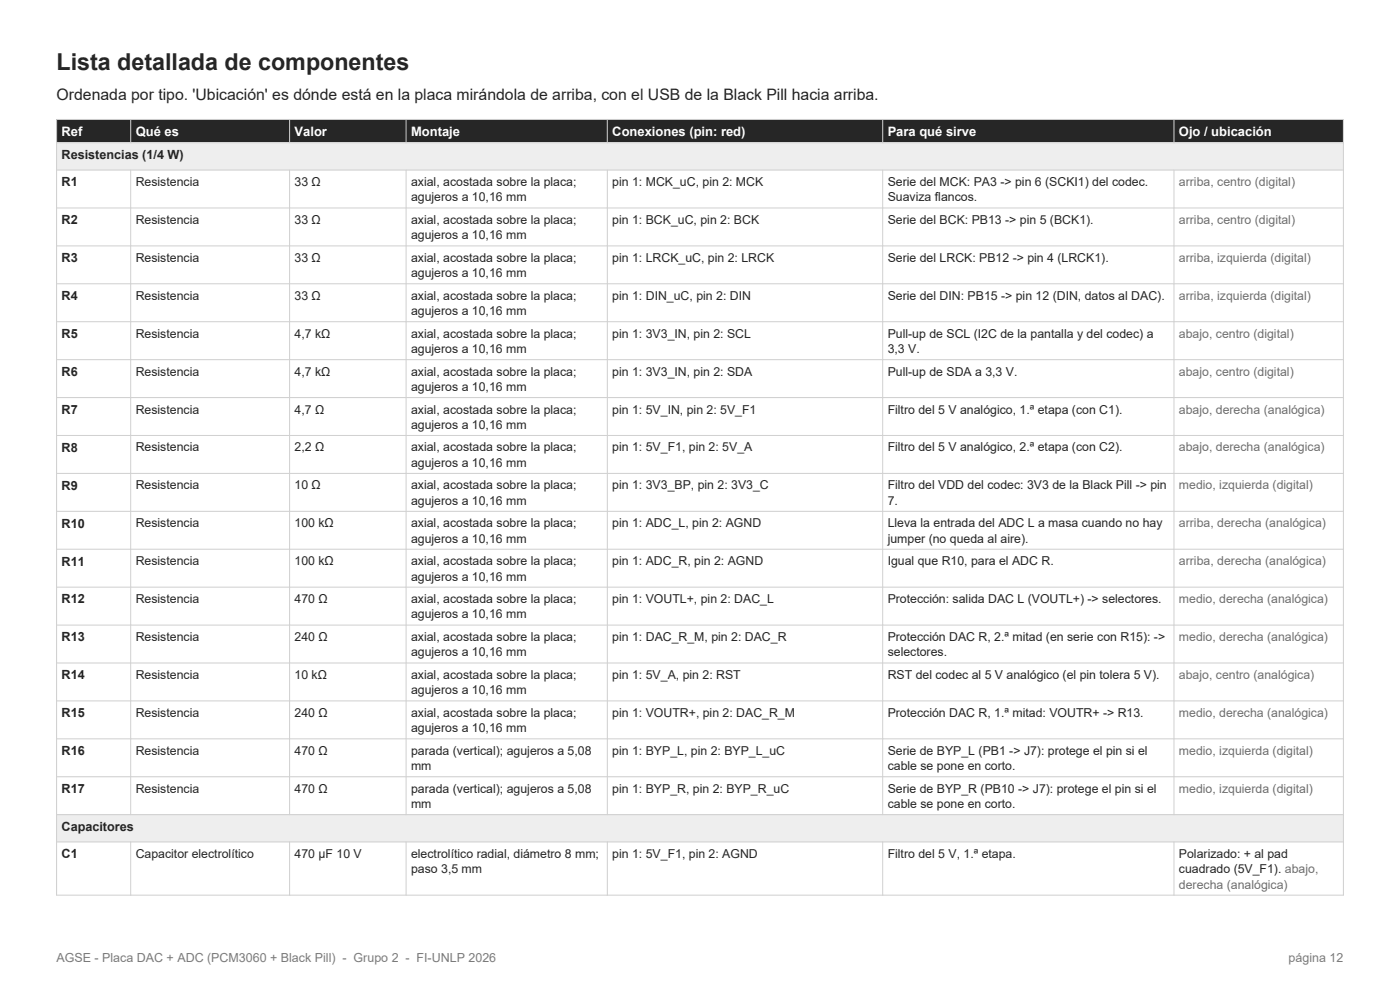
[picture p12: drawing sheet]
<svg xmlns="http://www.w3.org/2000/svg" width="297mm" height="210mm" viewBox="0 0 297 210" stroke-linecap="round" stroke-linejoin="round" font-family="sans-serif">
<defs><g id="words">
<text font-size="4.9" fill="#232630" x="12" y="14.9">Lista detallada de componentes</text>
<text font-size="3.4" fill="#232630" x="12" y="21.1">Ordenada por tipo. 'Ubicación' es dónde está en la placa mirándola de arriba, con el USB de la Black Pill hacia arriba.</text>
<g font-size="2.8" fill="#fff">
<text x="13.1" y="28.9">Ref</text>
<text x="28.8" y="28.9">Qué es</text>
<text x="62.5" y="28.9">Valor</text>
<text x="87.2" y="28.9">Montaje</text>
<text x="129.9" y="28.9">Conexiones (pin: red)</text>
<text x="188.3" y="28.9">Para qué sirve</text>
<text x="250.1" y="28.9">Ojo / ubicación</text>
</g>
<g font-size="2.7" fill="#232630">
<text x="13.1" y="33.7">Resistencias (1/4 W)</text>
<text x="13.1" y="39.5">R1</text>
<text x="13.1" y="47.6">R2</text>
<text x="13.1" y="55.6">R3</text>
<text x="13.1" y="63.7">R4</text>
<text x="13.1" y="71.7">R5</text>
<text x="13.1" y="79.7">R6</text>
<text x="13.1" y="87.8">R7</text>
<text x="13.1" y="95.8">R8</text>
<text x="13.1" y="103.9">R9</text>
<text x="13.1" y="111.9">R10</text>
<text x="13.1" y="120">R11</text>
<text x="13.1" y="128">R12</text>
<text x="13.1" y="136">R13</text>
<text x="13.1" y="144.1">R14</text>
<text x="13.1" y="152.1">R15</text>
<text x="13.1" y="160.2">R16</text>
<text x="13.1" y="168.2">R17</text>
<text x="13.1" y="176.3">Capacitores</text>
<text x="13.1" y="182.1">C1</text>
</g>
<g font-size="2.6" fill="#232630">
<text x="28.8" y="39.5">Resistencia</text>
<text x="62.5" y="39.5">33 Ω</text>
<text x="87.2" y="39.5">axial, acostada sobre la placa;</text>
<text x="129.9" y="39.5">pin 1: MCK_uC, pin 2: MCK</text>
<text x="188.3" y="39.5">Serie del MCK: PA3 -&gt; pin 6 (SCKI1) del codec.</text>
<text x="28.8" y="47.5">Resistencia</text>
<text x="62.5" y="47.5">33 Ω</text>
<text x="87.2" y="42.7">agujeros a 10,16 mm</text>
<text x="87.2" y="47.5">axial, acostada sobre la placa;</text>
<text x="129.9" y="47.5">pin 1: BCK_uC, pin 2: BCK</text>
<text x="188.3" y="42.7">Suaviza flancos.</text>
<text x="188.3" y="47.5">Serie del BCK: PB13 -&gt; pin 5 (BCK1).</text>
<text x="87.2" y="50.7">agujeros a 10,16 mm</text>
<text x="28.8" y="55.5">Resistencia</text>
<text x="62.5" y="55.5">33 Ω</text>
<text x="87.2" y="55.5">axial, acostada sobre la placa;</text>
<text x="87.2" y="58.8">agujeros a 10,16 mm</text>
<text x="129.9" y="55.5">pin 1: LRCK_uC, pin 2: LRCK</text>
<text x="188.3" y="55.5">Serie del LRCK: PB12 -&gt; pin 4 (LRCK1).</text>
<text x="28.8" y="63.6">Resistencia</text>
<text x="62.5" y="63.6">33 Ω</text>
<text x="87.2" y="63.6">axial, acostada sobre la placa;</text>
<text x="129.9" y="63.6">pin 1: DIN_uC, pin 2: DIN</text>
<text x="188.3" y="63.6">Serie del DIN: PB15 -&gt; pin 12 (DIN, datos al DAC).</text>
<text x="28.8" y="71.6">Resistencia</text>
<text x="62.5" y="71.6">4,7 kΩ</text>
<text x="87.2" y="66.8">agujeros a 10,16 mm</text>
<text x="87.2" y="71.6">axial, acostada sobre la placa;</text>
<text x="129.9" y="71.6">pin 1: 3V3_IN, pin 2: SCL</text>
<text x="188.3" y="71.6">Pull-up de SCL (I2C de la pantalla y del codec) a</text>
<text x="87.2" y="74.9">agujeros a 10,16 mm</text>
<text x="188.3" y="74.9">3,3 V.</text>
<text x="28.8" y="79.7">Resistencia</text>
<text x="62.5" y="79.7">4,7 kΩ</text>
<text x="87.2" y="79.7">axial, acostada sobre la placa;</text>
<text x="87.2" y="82.9">agujeros a 10,16 mm</text>
<text x="129.9" y="79.7">pin 1: 3V3_IN, pin 2: SDA</text>
<text x="188.3" y="79.7">Pull-up de SDA a 3,3 V.</text>
<text x="28.8" y="87.7">Resistencia</text>
<text x="62.5" y="87.7">4,7 Ω</text>
<text x="87.2" y="87.7">axial, acostada sobre la placa;</text>
<text x="129.9" y="87.7">pin 1: 5V_IN, pin 2: 5V_F1</text>
<text x="188.3" y="87.7">Filtro del 5 V analógico, 1.ª etapa (con C1).</text>
<text x="28.8" y="95.8">Resistencia</text>
<text x="62.5" y="95.8">2,2 Ω</text>
<text x="87.2" y="91">agujeros a 10,16 mm</text>
<text x="87.2" y="95.8">axial, acostada sobre la placa;</text>
<text x="129.9" y="95.8">pin 1: 5V_F1, pin 2: 5V_A</text>
<text x="188.3" y="95.8">Filtro del 5 V analógico, 2.ª etapa (con C2).</text>
<text x="87.2" y="99">agujeros a 10,16 mm</text>
<text x="28.8" y="103.8">Resistencia</text>
<text x="62.5" y="103.8">10 Ω</text>
<text x="87.2" y="103.8">axial, acostada sobre la placa;</text>
<text x="87.2" y="107.1">agujeros a 10,16 mm</text>
<text x="129.9" y="103.8">pin 1: 3V3_BP, pin 2: 3V3_C</text>
<text x="188.3" y="103.8">Filtro del VDD del codec: 3V3 de la Black Pill -&gt; pin</text>
<text x="188.3" y="107.1">7.</text>
<text x="28.8" y="111.8">Resistencia</text>
<text x="62.5" y="111.8">100 kΩ</text>
<text x="87.2" y="111.8">axial, acostada sobre la placa;</text>
<text x="129.9" y="111.8">pin 1: ADC_L, pin 2: AGND</text>
<text x="188.3" y="111.8">Lleva la entrada del ADC L a masa cuando no hay</text>
<text x="28.8" y="119.9">Resistencia</text>
<text x="62.5" y="119.9">100 kΩ</text>
<text x="87.2" y="115.1">agujeros a 10,16 mm</text>
<text x="87.2" y="119.9">axial, acostada sobre la placa;</text>
<text x="129.9" y="119.9">pin 1: ADC_R, pin 2: AGND</text>
<text x="188.3" y="115.1">jumper (no queda al aire).</text>
<text x="188.3" y="119.9">Igual que R10, para el ADC R.</text>
<text x="87.2" y="123.1">agujeros a 10,16 mm</text>
<text x="28.8" y="127.9">Resistencia</text>
<text x="62.5" y="127.9">470 Ω</text>
<text x="87.2" y="127.9">axial, acostada sobre la placa;</text>
<text x="87.2" y="131.2">agujeros a 10,16 mm</text>
<text x="129.9" y="127.9">pin 1: VOUTL+, pin 2: DAC_L</text>
<text x="188.3" y="127.9">Protección: salida DAC L (VOUTL+) -&gt; selectores.</text>
<text x="28.8" y="136">Resistencia</text>
<text x="62.5" y="136">240 Ω</text>
<text x="87.2" y="136">axial, acostada sobre la placa;</text>
<text x="129.9" y="136">pin 1: DAC_R_M, pin 2: DAC_R</text>
<text x="188.3" y="136">Protección DAC R, 2.ª mitad (en serie con R15): -&gt;</text>
<text x="87.2" y="139.2">agujeros a 10,16 mm</text>
<text x="188.3" y="139.2">selectores.</text>
<text x="28.8" y="144">Resistencia</text>
<text x="62.5" y="144">10 kΩ</text>
<text x="87.2" y="144">axial, acostada sobre la placa;</text>
<text x="87.2" y="147.3">agujeros a 10,16 mm</text>
<text x="129.9" y="144">pin 1: 5V_A, pin 2: RST</text>
<text x="188.3" y="144">RST del codec al 5 V analógico (el pin tolera 5 V).</text>
<text x="28.8" y="152.1">Resistencia</text>
<text x="62.5" y="152.1">240 Ω</text>
<text x="87.2" y="152.1">axial, acostada sobre la placa;</text>
<text x="87.2" y="155.3">agujeros a 10,16 mm</text>
<text x="129.9" y="152.1">pin 1: VOUTR+, pin 2: DAC_R_M</text>
<text x="188.3" y="152.1">Protección DAC R, 1.ª mitad: VOUTR+ -&gt; R13.</text>
<text x="28.8" y="160.1">Resistencia</text>
<text x="62.5" y="160.1">470 Ω</text>
<text x="87.2" y="160.1">parada (vertical); agujeros a 5,08</text>
<text x="129.9" y="160.1">pin 1: BYP_L, pin 2: BYP_L_uC</text>
<text x="188.3" y="160.1">Serie de BYP_L (PB1 -&gt; J7): protege el pin si el</text>
<text x="87.2" y="163.4">mm</text>
<text x="188.3" y="163.4">cable se pone en corto.</text>
<text x="28.8" y="168.2">Resistencia</text>
<text x="62.5" y="168.2">470 Ω</text>
<text x="87.2" y="168.2">parada (vertical); agujeros a 5,08</text>
<text x="87.2" y="171.4">mm</text>
<text x="129.9" y="168.2">pin 1: BYP_R, pin 2: BYP_R_uC</text>
<text x="188.3" y="168.2">Serie de BYP_R (PB10 -&gt; J7): protege el pin si el</text>
<text x="188.3" y="171.4">cable se pone en corto.</text>
<text x="28.8" y="182">Capacitor electrolítico</text>
<text x="62.5" y="182">470 µF 10 V</text>
<text x="87.2" y="182">electrolítico radial, diámetro 8 mm;</text>
<text x="87.2" y="185.2">paso 3,5 mm</text>
<text x="129.9" y="182">pin 1: 5V_F1, pin 2: AGND</text>
<text x="188.3" y="182">Filtro del 5 V, 1.ª etapa.</text>
<text x="250.1" y="182">Polarizado: + al pad</text>
<text x="250.1" y="185.2">cuadrado (5V_F1). abajo,</text>
</g>
<g font-size="2.6" fill="#6a6c7a">
<text x="250.1" y="39.5">arriba, centro (digital)</text>
<text x="250.1" y="47.5">arriba, centro (digital)</text>
<text x="250.1" y="55.5">arriba, izquierda (digital)</text>
<text x="250.1" y="63.6">arriba, izquierda (digital)</text>
<text x="250.1" y="71.6">abajo, centro (digital)</text>
<text x="250.1" y="79.7">abajo, centro (digital)</text>
<text x="250.1" y="87.7">abajo, derecha (analógica)</text>
<text x="250.1" y="95.8">abajo, derecha (analógica)</text>
<text x="250.1" y="103.8">medio, izquierda (digital)</text>
<text x="250.1" y="111.8">arriba, derecha (analógica)</text>
<text x="250.1" y="119.9">arriba, derecha (analógica)</text>
<text x="250.1" y="127.9">medio, derecha (analógica)</text>
<text x="250.1" y="136">medio, derecha (analógica)</text>
<text x="250.1" y="144">abajo, centro (analógica)</text>
<text x="250.1" y="152.1">medio, derecha (analógica)</text>
<text x="250.1" y="160.1">medio, izquierda (digital)</text>
<text x="250.1" y="168.2">medio, izquierda (digital)</text>
<text x="250.1" y="188.5">derecha (analógica)</text>
</g>
<g font-size="2.6" fill="#787a87">
<text x="12" y="204">AGSE - Placa DAC + ADC (PCM3060 + Black Pill) - Grupo 2 - FI-UNLP 2026</text>
<text x="273.4" y="204">página 12</text>
</g>
</g></defs>
<path d="M12 25.3h273v5h-273z" fill-rule="evenodd" fill="#232630"/>
<g fill="#eceef5">
<path d="M12 30.3h273v5.8h-273z" fill-rule="evenodd"/>
<path d="M12 172.8h273v5.8h-273z" fill-rule="evenodd"/>
</g>
<g fill="none" stroke="#cdced7" stroke-width=".21">
<path d="M12 25.3h273v164.6h-273zM12 30.3h273M12 36.1h273M27.7 25.3v5M27.7 36.1v136.7M61.4 25.3v5M61.4 36.1v136.7M86.1 25.3v5M86.1 36.1v136.7M128.8 25.3v5M128.8 36.1v136.7M187.3 25.3v5"/>
<path d="M187.3 36.1v136.7M249 25.3v5M249 36.1v136.7M12 44.1h273M12 52.2h273M12 60.2h273M12 68.2h273M12 76.3h273M12 84.3h273M12 92.4h273M12 100.4h273M12 108.5h273"/>
<path d="M12 116.5h273M12 124.5h273M12 132.6h273M12 140.6h273M12 148.7h273M12 156.7h273M12 164.8h273M12 172.8h273M12 178.6h273M27.7 178.6v11.3M61.4 178.6v11.3M86.1 178.6v11.3"/>
<path d="M128.8 178.6v11.3M187.3 178.6v11.3M249 178.6v11.3"/>
</g>
<use href="#words"/>
</svg>
